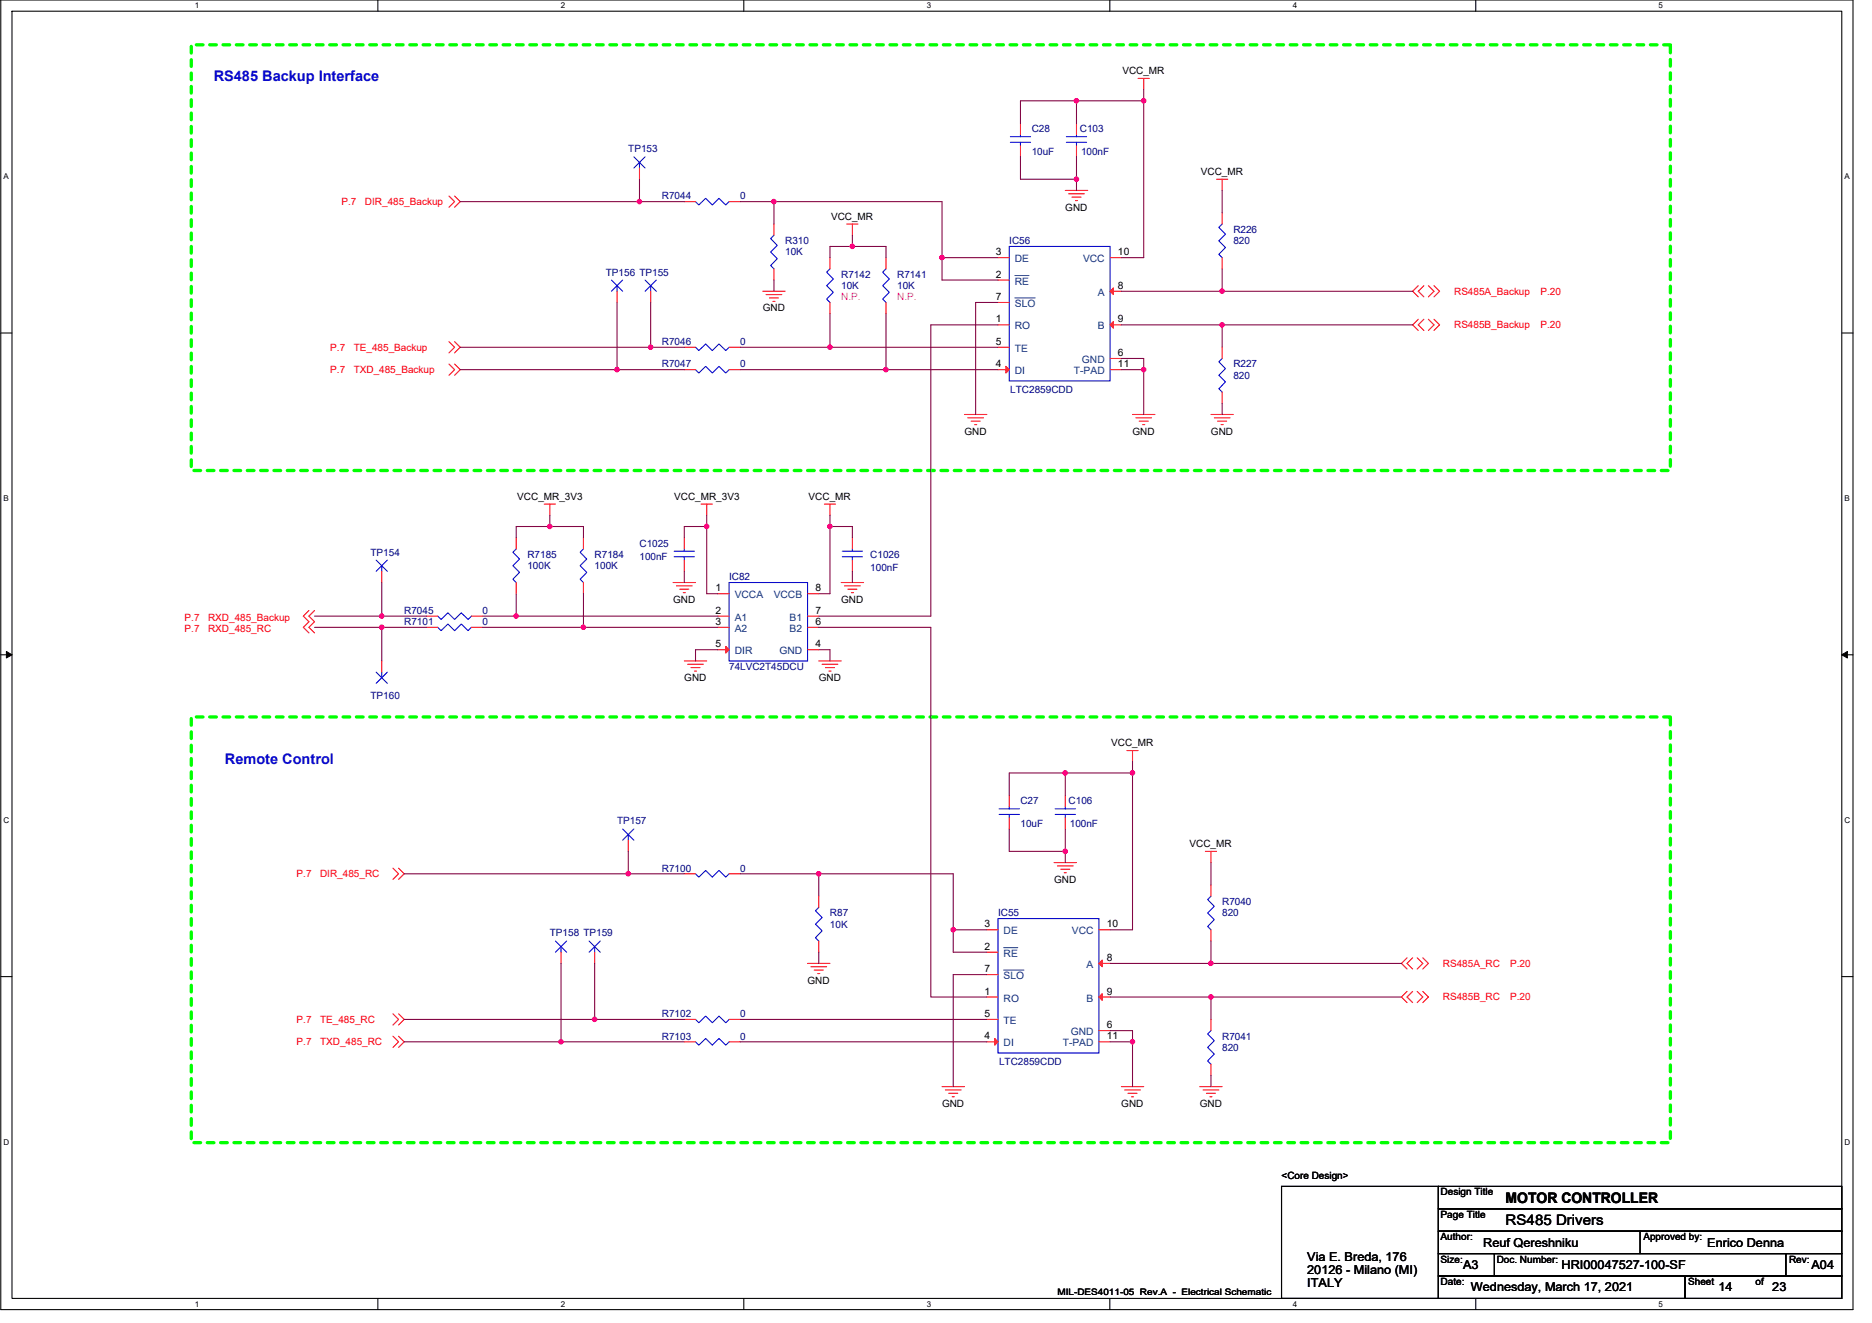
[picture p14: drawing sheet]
<svg xmlns="http://www.w3.org/2000/svg" width="297mm" height="210mm" viewBox="0 0 297 210" stroke-linecap="round" stroke-linejoin="round" font-family="sans-serif">
<defs><g id="words">
<g font-size="2.3" fill="#00f">
<text x="33.9" y="12.8">RS485 Backup Interface</text>
<text x="35.7" y="121.3">Remote Control</text>
</g>
<g font-size="2.3">
<text x="238.9" y="191">MOTOR CONTROLLER</text>
<text x="238.9" y="194.5">RS485 Drivers</text>
</g>
<g font-size="1.9">
<text x="235.3" y="197.9">Reuf Qereshniku</text>
<text x="270.9" y="197.9">Enrico Denna</text>
<text x="207.4" y="200.2">Via E. Breda, 176</text>
<text x="207.4" y="202.2">20126 - Milano (MI)</text>
<text x="232.2" y="201.4">A3</text>
<text x="247.8" y="201.4">HRI00047527-100-SF</text>
<text x="287.4" y="201.4">A04</text>
<text x="207.4" y="204.2">ITALY</text>
<text x="233.4" y="205">Wednesday, March 17, 2021</text>
<text x="272.7" y="205">14</text>
<text x="281.2" y="205">23</text>
</g>
<g font-size="1.6">
<text x="178.1" y="11.7">VCC_MR</text>
<text x="190.5" y="27.7">VCC_MR</text>
<text x="131.9" y="34.8">VCC_MR</text>
<text x="169" y="33.4">GND</text>
<text x="158" y="40.5">3</text>
<text x="177.4" y="40.5">10</text>
<text x="158" y="44.1">2</text>
<text x="158" y="47.6">7</text>
<text x="177.4" y="45.8">8</text>
<text x="121" y="49.4">GND</text>
<text x="158" y="51.2">1</text>
<text x="177.4" y="51.2">9</text>
<text x="158" y="58.3">4</text>
<text x="158" y="54.7">5</text>
<text x="177.4" y="56.5">6</text>
<text x="177.4" y="58.3">11</text>
<text x="153" y="69">GND</text>
<text x="179.7" y="69">GND</text>
<text x="192.1" y="69">GND</text>
<text x="82.1" y="79.3">VCC_MR_3V3</text>
<text x="107" y="79.3">VCC_MR_3V3</text>
<text x="128.3" y="79.3">VCC_MR</text>
<text x="106.8" y="95.7">GND</text>
<text x="113.6" y="93.9">1</text>
<text x="129.4" y="93.9">8</text>
<text x="133.5" y="95.7">GND</text>
<text x="113.6" y="97.4">2</text>
<text x="113.6" y="99.2">3</text>
<text x="129.4" y="97.4">7</text>
<text x="129.4" y="99.2">6</text>
<text x="113.6" y="102.7">5</text>
<text x="129.4" y="102.7">4</text>
<text x="108.6" y="108.1">GND</text>
<text x="129.9" y="108.1">GND</text>
<text x="176.3" y="118.4">VCC_MR</text>
<text x="188.8" y="134.4">VCC_MR</text>
<text x="167.3" y="140.1">GND</text>
<text x="156.2" y="147.2">3</text>
<text x="175.6" y="147.2">10</text>
<text x="156.2" y="150.7">2</text>
<text x="156.2" y="154.3">7</text>
<text x="175.6" y="152.5">8</text>
<text x="128.1" y="156.1">GND</text>
<text x="156.2" y="157.9">1</text>
<text x="156.2" y="161.4">5</text>
<text x="175.6" y="157.9">9</text>
<text x="156.2" y="165">4</text>
<text x="175.6" y="163.2">6</text>
<text x="175.6" y="165">11</text>
<text x="149.5" y="175.7">GND</text>
<text x="177.9" y="175.7">GND</text>
<text x="190.4" y="175.7">GND</text>
<text x="203.3" y="187">&lt;Core Design&gt;</text>
<text x="228.6" y="189.7">Design Title</text>
<text x="228.6" y="193.3">Page Title</text>
<text x="228.6" y="196.8">Author:</text>
<text x="260.8" y="196.8">Approved by:</text>
<text x="228.6" y="200.4">Size:</text>
<text x="228.6" y="203.9">Date:</text>
<text x="237.5" y="200.4">Doc. Number:</text>
<text x="267.9" y="203.9">Sheet</text>
<text x="278.5" y="203.9">of</text>
<text x="283.9" y="200.4">Rev:</text>
</g>
<g font-size="1.6" fill="#000080">
<text x="163.7" y="21">C28</text>
<text x="171.3" y="21">C103</text>
<text x="99.7" y="24.2">TP153</text>
<text x="163.7" y="24.5">10uF</text>
<text x="171.5" y="24.5">100nF</text>
<text x="105" y="31.6">R7044</text>
<text x="117.5" y="31.6">0</text>
<text x="124.6" y="38.8">R310</text>
<text x="124.6" y="40.5">10K</text>
<text x="160.1" y="38.8">IC56</text>
<text x="195.7" y="37">R226</text>
<text x="195.7" y="38.8">820</text>
<text x="96.1" y="43.7">TP156 TP155</text>
<text x="133.5" y="44.1">R7142</text>
<text x="133.5" y="45.9">10K</text>
<text x="142.4" y="44.1">R7141</text>
<text x="142.4" y="45.9">10K</text>
<text x="105" y="58.3">R7047</text>
<text x="105" y="54.8">R7046</text>
<text x="117.5" y="58.3">0</text>
<text x="117.5" y="54.8">0</text>
<text x="195.7" y="58.3">R227</text>
<text x="160.3" y="62.4">LTC2859CDD</text>
<text x="195.7" y="60.1">820</text>
<text x="58.8" y="88.2">TP154</text>
<text x="83.7" y="88.5">R7185</text>
<text x="94.4" y="88.5">R7184</text>
<text x="101.5" y="86.8">C1025</text>
<text x="101.5" y="88.9">100nF</text>
<text x="138.1" y="88.5">C1026</text>
<text x="83.7" y="90.3">100K</text>
<text x="94.4" y="90.3">100K</text>
<text x="115.7" y="92.1">IC82</text>
<text x="138.1" y="90.7">100nF</text>
<text x="64.1" y="99.2">R7101</text>
<text x="64.1" y="97.4">R7045</text>
<text x="76.6" y="99.2">0</text>
<text x="76.6" y="97.4">0</text>
<text x="115.7" y="106.3">74LVC2T45DCU</text>
<text x="58.8" y="110.9">TP160</text>
<text x="97.9" y="130.9">TP157</text>
<text x="161.9" y="127.7">C27</text>
<text x="161.9" y="131.2">10uF</text>
<text x="169.6" y="127.7">C106</text>
<text x="169.8" y="131.2">100nF</text>
<text x="105" y="138.3">R7100</text>
<text x="117.5" y="138.3">0</text>
<text x="193.9" y="143.7">R7040</text>
<text x="87.2" y="148.6">TP158 TP159</text>
<text x="131.7" y="145.4">R87</text>
<text x="131.7" y="147.2">10K</text>
<text x="158.4" y="145.4">IC55</text>
<text x="193.9" y="145.4">820</text>
<text x="105" y="161.4">R7102</text>
<text x="117.5" y="161.4">0</text>
<text x="105" y="165">R7103</text>
<text x="117.5" y="165">0</text>
<text x="193.9" y="165">R7041</text>
<text x="193.9" y="166.8">820</text>
<text x="158.5" y="169.1">LTC2859CDD</text>
</g>
<g font-size="1.6" fill="#f00">
<text x="54.2" y="32.5">P.7</text>
<text x="57.9" y="32.5">DIR_485_Backup</text>
<text x="230.7" y="46.8">RS485A_Backup</text>
<text x="244.4" y="46.8">P.20</text>
<text x="230.7" y="52.1">RS485B_Backup</text>
<text x="244.4" y="52.1">P.20</text>
<text x="52.4" y="55.6">P.7</text>
<text x="52.4" y="59.2">P.7</text>
<text x="56.1" y="55.6">TE_485_Backup</text>
<text x="56.1" y="59.2">TXD_485_Backup</text>
<text x="29.3" y="100.3">P.7</text>
<text x="29.3" y="98.5">P.7</text>
<text x="33" y="100.3">RXD_485_RC</text>
<text x="33" y="98.5">RXD_485_Backup</text>
<text x="47.1" y="139.2">P.7</text>
<text x="50.8" y="139.2">DIR_485_RC</text>
<text x="229" y="153.4">RS485A_RC</text>
<text x="239.6" y="153.4">P.20</text>
<text x="229" y="158.8">RS485B_RC</text>
<text x="239.6" y="158.8">P.20</text>
<text x="47.1" y="165.9">P.7</text>
<text x="47.1" y="162.3">P.7</text>
<text x="50.8" y="165.9">TXD_485_RC</text>
<text x="50.8" y="162.3">TE_485_RC</text>
</g>
<g font-size="1.6" fill="#004080">
<text x="161" y="41.6">DE</text>
<text x="171.8" y="41.6">VCC</text>
<text x="161" y="45.2">RE</text>
<text x="174.2" y="46.9">A</text>
<text x="161" y="52.3">RO</text>
<text x="161" y="48.7">SLO</text>
<text x="174.2" y="52.3">B</text>
<text x="161" y="59.4">DI</text>
<text x="161" y="55.8">TE</text>
<text x="170.4" y="59.4">T-PAD</text>
<text x="171.7" y="57.6">GND</text>
<text x="116.6" y="95">VCCA</text>
<text x="122.8" y="95">VCCB</text>
<text x="116.6" y="98.5">A1</text>
<text x="116.6" y="100.3">A2</text>
<text x="125.3" y="98.5">B1</text>
<text x="125.3" y="100.3">B2</text>
<text x="116.6" y="103.8">DIR</text>
<text x="123.7" y="103.8">GND</text>
<text x="159.3" y="148.3">DE</text>
<text x="170.1" y="148.3">VCC</text>
<text x="159.3" y="151.8">RE</text>
<text x="159.3" y="155.4">SLO</text>
<text x="172.4" y="153.6">A</text>
<text x="159.3" y="159">RO</text>
<text x="172.4" y="159">B</text>
<text x="159.3" y="166.1">DI</text>
<text x="159.3" y="162.5">TE</text>
<text x="168.6" y="166.1">T-PAD</text>
<text x="169.9" y="164.3">GND</text>
</g>
<g font-size="1.6" fill="#f0f">
<text x="133.5" y="47.6">N.P.</text>
<text x="142.4" y="47.6">N.P.</text>
</g>
<text font-size="1.4" x="167.8" y="205.6">MIL-DES4011-05 Rev.A - Electrical Schematic</text>
<g font-size="1.3">
<text x="30.9" y="1.3">1</text>
<text x="89" y="1.3">2</text>
<text x="147" y="1.3">3</text>
<text x="205.1" y="1.3">4</text>
<text x="263.2" y="1.3">5</text>
<text x=".6" y="28.4">A</text>
<text x="292.7" y="28.4">A</text>
<text x=".6" y="79.5">B</text>
<text x="292.7" y="79.5">B</text>
<text x=".6" y="130.6">C</text>
<text x="292.7" y="130.6">C</text>
<text x=".6" y="181.7">D</text>
<text x="292.7" y="181.7">D</text>
<text x="30.9" y="207.4">1</text>
<text x="89" y="207.4">2</text>
<text x="147" y="207.4">3</text>
<text x="205.1" y="207.4">4</text>
<text x="263.2" y="207.4">5</text>
</g>
</g></defs>
<path d="M.1 0h293.9v207.9h-293.9zM1.9 1.8h290.3v204.3h-290.3z" fill="none" stroke="#000" stroke-width=".17"/>
<g fill="#fff">
<path d="M30.9 .2h.7v1.4h-.7z"/>
<path d="M30.9 206.3h.7v1.4h-.7z"/>
</g>
<path d="M60 0v1.8M60 206.1v1.8" fill="none" stroke="#000" stroke-width=".17"/>
<g fill="#fff">
<path d="M89 .2h.7v1.4h-.7z"/>
<path d="M89 206.3h.7v1.4h-.7z"/>
</g>
<path d="M118 0v1.8M118 206.1v1.8" fill="none" stroke="#000" stroke-width=".17"/>
<g fill="#fff">
<path d="M147 .2h.7v1.4h-.7z"/>
<path d="M147 206.3h.7v1.4h-.7z"/>
</g>
<path d="M176.1 0v1.8M176.1 206.1v1.8" fill="none" stroke="#000" stroke-width=".17"/>
<g fill="#fff">
<path d="M205.1 .2h.7v1.4h-.7z"/>
<path d="M205.1 206.3h.7v1.4h-.7z"/>
</g>
<path d="M234.2 0v1.8M234.2 206.1v1.8" fill="none" stroke="#000" stroke-width=".17"/>
<g fill="#fff">
<path d="M263.2 .2h.7v1.4h-.7z"/>
<path d="M263.2 206.3h.7v1.4h-.7z"/>
<path d="M.5 27.3h.9v1.4h-.9z"/>
<path d="M292.7 27.3h.8v1.4h-.8z"/>
<path d="M.6 78.4h.8v1.4h-.8z"/>
<path d="M292.7 78.4h.8v1.4h-.8z"/>
</g>
<path d="M.1 52.9h1.8M292.2 52.9h1.8" fill="none" stroke="#000" stroke-width=".17"/>
<g fill="#fff">
<path d="M.6 129.5h.9v1.4h-.9z"/>
<path d="M292.7 129.5h.9v1.4h-.9z"/>
</g>
<path d="M.1 103.9h1.8M292.2 103.9h1.8" fill="none" stroke="#000" stroke-width=".17"/>
<path d="M1 103.4l.9 .5-.9 .5zM292.2 103.9l.9-.5v1z" fill="#000" stroke="#000" stroke-width=".16"/>
<g fill="#fff">
<path d="M.6 180.5h.9v1.4h-.9z"/>
<path d="M292.7 180.5h.9v1.4h-.9z"/>
</g>
<path d="M.1 155h1.8M292.2 155h1.8M203.3 188.3h24.9v17.8h-24.9zM228.2 191.9h64v3.5h-64zM228.2 195.4h64v3.6h-64zM228.2 199h8.9v3.5h-8.9zM228.2 188.3h64v3.6h-64zM237.1 199h46.3v3.5h-46.3zM260.2 195.4v3.6M283.4 199h8.8v3.5h-8.8zM228.2 202.5h39.2v3.6h-39.2zM267.4 202.5h24.8v3.6h-24.8z" fill="none" stroke="#000" stroke-width=".17"/>
<path d="M30.3 7.1h234.7v67.6h-234.7zM30.3 113.8h234.7v67.6h-234.7z" fill="none" stroke="#0f0" stroke-width=".53" stroke-dasharray="1.1 1.1"/>
<g fill="none" stroke="#f00" stroke-width=".17">
<path d="M161.9 19.6v1.7M170.8 19.6v1.7M180.6 12.4h1.8M181.5 12.4v1.8M71.2 31.1l.9 .9-.9 .9M72.1 31.1l.9 .9-.9 .9M101.5 26.7v1.7M108.6 32h1.8M115.7 32h1.8M122.8 35.6v1.7M134.4 35.6h1.7M135.3 35.6v1.7"/>
<path d="M161.9 23.1v1.8M169 30.2h3.6M169.6 30.8h2.5M170.1 31.3h1.4M170.6 31.8h.4M170.8 23.1v1.8M193 28.4h1.8M193.9 28.4v1.8M193.9 33.8v1.8M71.2 54.2l.9 .9-.9 .9M71.2 57.8l.9 .9-.9 .9M72.1 54.2l.9 .9-.9 .9"/>
<path d="M72.1 57.8l.9 .9-.9 .9M97.9 46.2v1.8M103.2 46.2v1.8M108.6 58.7h1.8M108.6 55.1h1.8M115.7 58.7h1.8M115.7 55.1h1.8M121 46.2h3.6M121.6 46.8h2.5M122.1 47.3h1.4M122.6 47.8h.4M122.8 42.7v1.7"/>
<path d="M131.7 48v1.8M131.7 40.9v1.8M140.6 48v1.8M140.6 40.9v1.8M158.4 51.6h1.7M158.4 44.4h1.7M158.4 40.9h1.7M158.4 58.7h1.7M158.4 55.1h1.7M158.4 48h1.7M176.1 58.7h1.8M176.1 40.9h1.8"/>
<path d="M176.1 51.6h1.8M176.1 46.2h1.8M176.1 56.9h1.8M193.9 40.9v1.8M193.9 55.1v1.8M225 45.3l-.8 .9 .8 .9M225 50.7l-.8 .9 .8 .9M225.9 45.3l-.9 .9 .9 .9M225.9 50.7l-.9 .9 .9 .9M226.6 45.3l.9 .9-.9 .9M226.6 50.7l.9 .9-.9 .9M227.5 45.3l.9 .9-.9 .9"/>
<path d="M227.5 50.7l.9 .9-.9 .9M153 65.8h3.6M153.6 66.3h2.5M154.1 66.8h1.4M154.6 67.4h.4M179.7 65.8h3.6M180.2 66.3h2.5M180.8 66.8h1.4M181.3 67.4h.3M192.1 65.8h3.6M192.7 66.3h2.5M193.2 66.8h1.4"/>
<path d="M193.8 67.4h.3M193.9 62.2v1.8M49 96.9l-.9 .9 .9 .9-.9 .9 .9 .9M49.9 96.9l-.9 .9 .9 .9-.9 .9 .9 .9M60.6 90.7v1.8M67.7 99.6h1.8M67.7 97.8h1.8M74.8 99.6h1.8M74.8 97.8h1.8M81.9 92.5v1.7M81.9 85.3v1.8M86.4 80h1.7"/>
<path d="M87.2 80v1.8M92.6 92.5v1.7M92.6 85.3v1.8M106.8 92.5h3.6M107.3 93h2.5M107.9 93.5h1.4M108.4 94.1h.4M108.6 85.3v1.8M108.6 88.9v1.8M111.2 80h1.8M112.1 80v1.8M113.9 97.8h1.8"/>
<path d="M113.9 99.6h1.8M113.9 94.2h1.8M128.1 97.8h1.8M128.1 99.6h1.8M128.1 94.2h1.8M130.8 80h1.8M131.7 80v1.8M133.5 92.5h3.5M134 93h2.5M134.5 93.5h1.5M135.1 94.1h.3M135.3 85.3v1.8"/>
<path d="M135.3 88.9v1.8M60.6 104.9v1.8M108.6 104.9h3.5M109.1 105.4h2.5M109.6 106h1.5M110.2 106.5h.3M113.9 103.1h1.8M128.1 103.1h1.8M129.9 104.9h3.6M130.4 105.4h2.5M131 106h1.4M131.5 106.5h.4"/>
<path d="M178.8 119.1h1.8M179.7 119.1v1.8M62.4 137.8l.8 .9-.8 .9M63.2 137.8l.9 .9-.9 .9M99.7 133.3v1.8M108.6 138.7h1.8M115.7 138.7h1.8M160.1 126.2v1.8M160.1 129.8v1.8M167.3 136.9h3.5M167.8 137.4h2.5M168.3 138h1.5"/>
<path d="M168.9 138.5h.3M169 126.2v1.8M169 129.8v1.8M191.3 135.1h1.7M192.1 135.1v1.8M89 151.1v1.8M94.4 151.1v1.8M128.1 152.9h3.6M128.7 153.4h2.5M129.2 154h1.4M129.7 154.5h.4M129.9 149.4v1.7"/>
<path d="M129.9 142.2v1.8M156.6 158.2h1.8M156.6 151.1h1.8M156.6 147.6h1.8M156.6 154.7h1.8M174.4 147.6h1.7M174.4 158.2h1.7M174.4 152.9h1.7M192.1 147.6v1.8M192.1 140.5v1.7M223.3 152l-.9 .9 .9 .9M223.3 157.4l-.9 .8 .9 .9"/>
<path d="M224.2 152l-.9 .9 .9 .9M224.2 157.4l-.9 .8 .9 .9M224.9 152l.9 .9-.9 .9M224.9 157.4l.9 .8-.9 .9M225.8 152l.8 .9-.8 .9M225.8 157.4l.8 .8-.8 .9M62.4 164.5l.8 .9-.8 .8M62.4 160.9l.8 .9-.8 .9M63.2 164.5l.9 .9-.9 .8M63.2 160.9l.9 .9-.9 .9M108.6 161.8h1.8M108.6 165.4h1.8"/>
<path d="M115.7 161.8h1.8M115.7 165.4h1.8M149.5 172.5h3.5M150 173h2.5M150.5 173.5h1.5M151.1 174.1h.3M156.6 165.4h1.8M156.6 161.8h1.8M174.4 165.4h1.7M174.4 163.6h1.7M177.9 172.5h3.6M178.5 173h2.5"/>
<path d="M179 173.5h1.4M179.5 174.1h.4M190.4 172.5h3.5M190.9 173h2.5M191.4 173.5h1.5M192 174.1h.3M192.1 168.9v1.8M192.1 161.8v1.8"/>
</g>
<g fill="none" stroke="#00f" stroke-width=".17">
<path d="M100.6 24.9l1.8 1.8M101.5 25.8v.9M102.4 24.9l-1.8 1.8M110.4 32l.5 .5 1.1-1 1 1 1.1-1 1.1 1 .5-.5M122.8 37.3l-.5 .6 1 1-1 1.1 1 1.1-1 1 .5 .6M160.1 39.1h16v21.4h-16zM160.3 22.6h3.2M160.3 21.7h3.2M161.9 21.3v.4M161.9 22.6v.5M169.2 22.6h3.2M169.2 21.7h3.2"/>
<path d="M170.8 21.3v.4M170.8 22.6v.5M193.9 35.6l-.5 .5 1.1 1.1-1.1 1 1.1 1.1-1.1 1.1 .5 .5M97 44.4l1.8 1.8M97.9 45.3v.9M98.8 44.4l-1.8 1.8M102.4 44.4l1.7 1.8M103.2 45.3v.9M104.1 44.4l-1.7 1.8M110.4 58.7l.5 .5 1.1-1.1 1 1.1 1.1-1.1 1.1 1.1 .5-.5M110.4 55.1l.5 .5 1.1-1 1 1 1.1-1 1.1 1 .5-.5M131.7 42.7l-.5 .5 1 1.1-1 1 1 1.1-1 1.1 .5 .5"/>
<path d="M140.6 42.7l-.5 .5 1 1.1-1 1 1 1.1-1 1.1 .5 .5M193.9 56.9l-.5 .5 1.1 1.1-1.1 1.1 1.1 1-1.1 1.1 .5 .5M59.7 88.9l1.8 1.8M60.6 89.8v.9M61.5 88.9l-1.8 1.8M69.5 99.6l.5 .5 1.1-1.1 1 1.1 1.1-1.1 1.1 1.1 .5-.5M69.5 97.8l.5 .5 1.1-1 1 1 1.1-1 1.1 1 .5-.5M81.9 87.1l-.5 .6 1 1-1 1.1 1 1-1 1.1 .5 .6M92.6 87.1l-.5 .6 1 1-1 1.1 1 1-1 1.1 .5 .6M107 88.4h3.2M107 87.5h3.2M108.6 87.1v.4"/>
<path d="M108.6 88.4v.5M115.7 92.5h12.4v12.4h-12.4zM133.6 88.4h3.3M133.6 87.5h3.3M135.3 87.1v.4M135.3 88.4v.5M59.7 106.7l1.8 1.8M60.6 106.7v.9M61.5 106.7l-1.8 1.8M98.8 131.6l1.8 1.7M99.7 132.5v.8M100.6 131.6l-1.8 1.7"/>
<path d="M110.4 138.7l.5 .5 1.1-1 1 1 1.1-1 1.1 1 .5-.5M158.5 129.3h3.3M158.5 128.4h3.3M160.1 128v.4M160.1 129.3v.5M167.4 129.3h3.2M167.4 128.4h3.2M169 128v.4M169 129.3v.5M88.1 149.4l1.8 1.7M89 150.2v.9M89.9 149.4l-1.8 1.7"/>
<path d="M93.5 149.4l1.7 1.7M94.4 150.2v.9M95.2 149.4l-1.7 1.7M129.9 144l-.5 .5 1 1.1-1 1.1 1 1-1 1.1 .5 .6M158.4 145.8h16v21.3h-16zM192.1 142.2l-.5 .6 1.1 1-1.1 1.1 1.1 1.1-1.1 1 .5 .6M110.4 161.8l.5 .5 1.1-1 1 1 1.1-1 1.1 1 .5-.5M110.4 165.4l.5 .5 1.1-1.1 1 1.1 1.1-1.1 1.1 1.1 .5-.5M192.1 163.6l-.5 .5 1.1 1.1-1.1 1 1.1 1.1-1.1 1.1 .5 .5"/>
</g>
<path d="M161 43.7h2.3M161 47.3h3.3M159.3 150.4h2.2M159.3 154h3.2" fill="none" stroke="#004080" stroke-width=".16"/>
<g fill="#f00" stroke="#f00" stroke-width=".17">
<path d="M157.8 164.8l.6 .6-.6 .5z"/>
<path d="M174.4 158.2l.5-.5v1.1z"/>
<path d="M174.4 152.9l.5-.5v1z"/>
<path d="M115.2 102.6l.5 .5-.5 .6z"/>
<path d="M159.6 58.1l.5 .6-.5 .5z"/>
<path d="M176.1 51.6l.6-.6v1.1z"/>
<path d="M176.1 46.2l.6-.5v1.1z"/>
</g>
<g fill="none" stroke="#800040" stroke-width=".17">
<path d="M170.8 16v3.6M170.8 16h10.7M170.8 16h-8.9v3.6M181.5 14.2v1.8M181.5 16v24.9h-3.6M73 32h28.5M101.5 28.4v3.6M101.5 32h7.1M117.5 32h5.3M122.8 32v3.6M122.8 32h26.7v8.9M135.3 37.3v1.8"/>
<path d="M135.3 39.1h5.3v1.8M135.3 39.1h-3.6v1.8M161.9 24.9v3.5h8.9M170.8 24.9v3.5M170.8 28.4v1.8M193.9 30.2v3.6M73 58.7h24.9M73 55.1h30.2M97.9 58.7h10.7M97.9 48v10.7M103.2 55.1h5.4M103.2 48v7.1"/>
<path d="M117.5 55.1h14.2M117.5 58.7h23.1M122.8 44.4v1.8M131.7 49.8v5.3M131.7 55.1h26.7M140.6 58.7h17.8M140.6 49.8v8.9M149.5 40.9v3.5h8.9M149.5 40.9h8.9M158.4 51.6h-10.7v46.2h-17.8M158.4 48h-3.6v17.8M177.9 56.9h3.6v1.8"/>
<path d="M177.9 58.7h3.6M177.9 46.2h16M177.9 51.6h16M181.5 58.7v7.1M193.9 51.6h30.3M193.9 46.2h30.3M193.9 51.6v3.5M193.9 42.7v3.5M193.9 64v1.8M49.9 99.6h10.7M49.9 97.8h10.7M60.6 99.6v5.3"/>
<path d="M60.6 99.6h7.1M60.6 92.5v5.3M60.6 97.8h7.1M76.6 99.6h16M76.6 97.8h5.3M81.9 94.2v3.6M81.9 97.8h32M87.2 83.6h5.4v1.7M87.2 81.8v1.8M87.2 83.6h-5.3v1.7M92.6 94.2v5.4M92.6 99.6h21.3"/>
<path d="M108.6 90.7v1.8M112.1 83.6h-3.5v1.7M112.1 81.8v1.8M112.1 83.6v10.6h1.8M129.9 99.6h17.8v58.6h8.9M131.7 83.6h3.6v1.7M131.7 83.6v10.6h-1.8M131.7 81.8v1.8M135.3 90.7v1.8M113.9 103.1h-3.5v1.8M129.9 103.1h1.8v1.8M64.1 138.7h35.6"/>
<path d="M99.7 135.1v3.6M99.7 138.7h8.9M117.5 138.7h12.4M129.9 138.7v3.5M129.9 138.7h21.4v8.9M160.1 131.6v3.5h8.9M169 122.7h10.7M169 131.6v3.5M169 122.7h-8.9v3.5M169 122.7v3.5M169 135.1v1.8M179.7 122.7v24.9h-3.6"/>
<path d="M179.7 120.9v1.8M192.1 136.9v3.6M89 152.9v12.5M94.4 152.9v8.9M129.9 151.1v1.8M151.3 147.6h5.3M151.3 147.6v3.5h5.3M156.6 154.7h-5.3v17.8M176.1 152.9h16M176.1 158.2h16M192.1 152.9h30.3M192.1 158.2h30.3"/>
<path d="M192.1 149.4v3.5M192.1 158.2v3.6M64.1 161.8h30.3M64.1 165.4h24.9M89 165.4h19.6M94.4 161.8h14.2M117.5 161.8h39.1M117.5 165.4h39.1M176.1 163.6h3.6v1.8M176.1 165.4h3.6M179.7 165.4v7.1M192.1 170.7v1.8"/>
</g>
<g fill="#f0f" stroke="#f0f" stroke-width=".17">
<circle cx="169" cy="135.1" r=".35"/>
<circle cx="179.7" cy="122.7" r=".35"/>
<circle cx="169" cy="122.7" r=".35"/>
<circle cx="179.7" cy="165.3" r=".35"/>
<circle cx="60.6" cy="99.6" r=".35"/>
<circle cx="94.3" cy="161.8" r=".35"/>
<circle cx="151.2" cy="147.6" r=".35"/>
<circle cx="129.9" cy="138.7" r=".35"/>
<circle cx="99.7" cy="138.7" r=".35"/>
<circle cx="170.8" cy="16" r=".35"/>
<circle cx="181.5" cy="16" r=".35"/>
<circle cx="170.8" cy="28.4" r=".35"/>
<circle cx="101.5" cy="32" r=".35"/>
<circle cx="122.8" cy="32" r=".35"/>
<circle cx="149.5" cy="40.9" r=".35"/>
<circle cx="60.6" cy="97.8" r=".35"/>
<circle cx="103.2" cy="55.1" r=".35"/>
<circle cx="97.9" cy="58.7" r=".35"/>
<circle cx="181.5" cy="58.7" r=".35"/>
<circle cx="193.9" cy="51.5" r=".35"/>
<circle cx="193.9" cy="46.2" r=".35"/>
<circle cx="192.1" cy="152.9" r=".35"/>
<circle cx="192.1" cy="158.2" r=".35"/>
<circle cx="89" cy="165.3" r=".35"/>
<circle cx="140.6" cy="58.7" r=".35"/>
<circle cx="131.7" cy="55.1" r=".35"/>
<circle cx="135.2" cy="39.1" r=".35"/>
<circle cx="131.7" cy="83.6" r=".35"/>
<circle cx="112.1" cy="83.6" r=".35"/>
<circle cx="87.2" cy="83.6" r=".35"/>
<circle cx="92.6" cy="99.6" r=".35"/>
<circle cx="81.9" cy="97.8" r=".35"/>
</g>
<use href="#words"/>
</svg>
